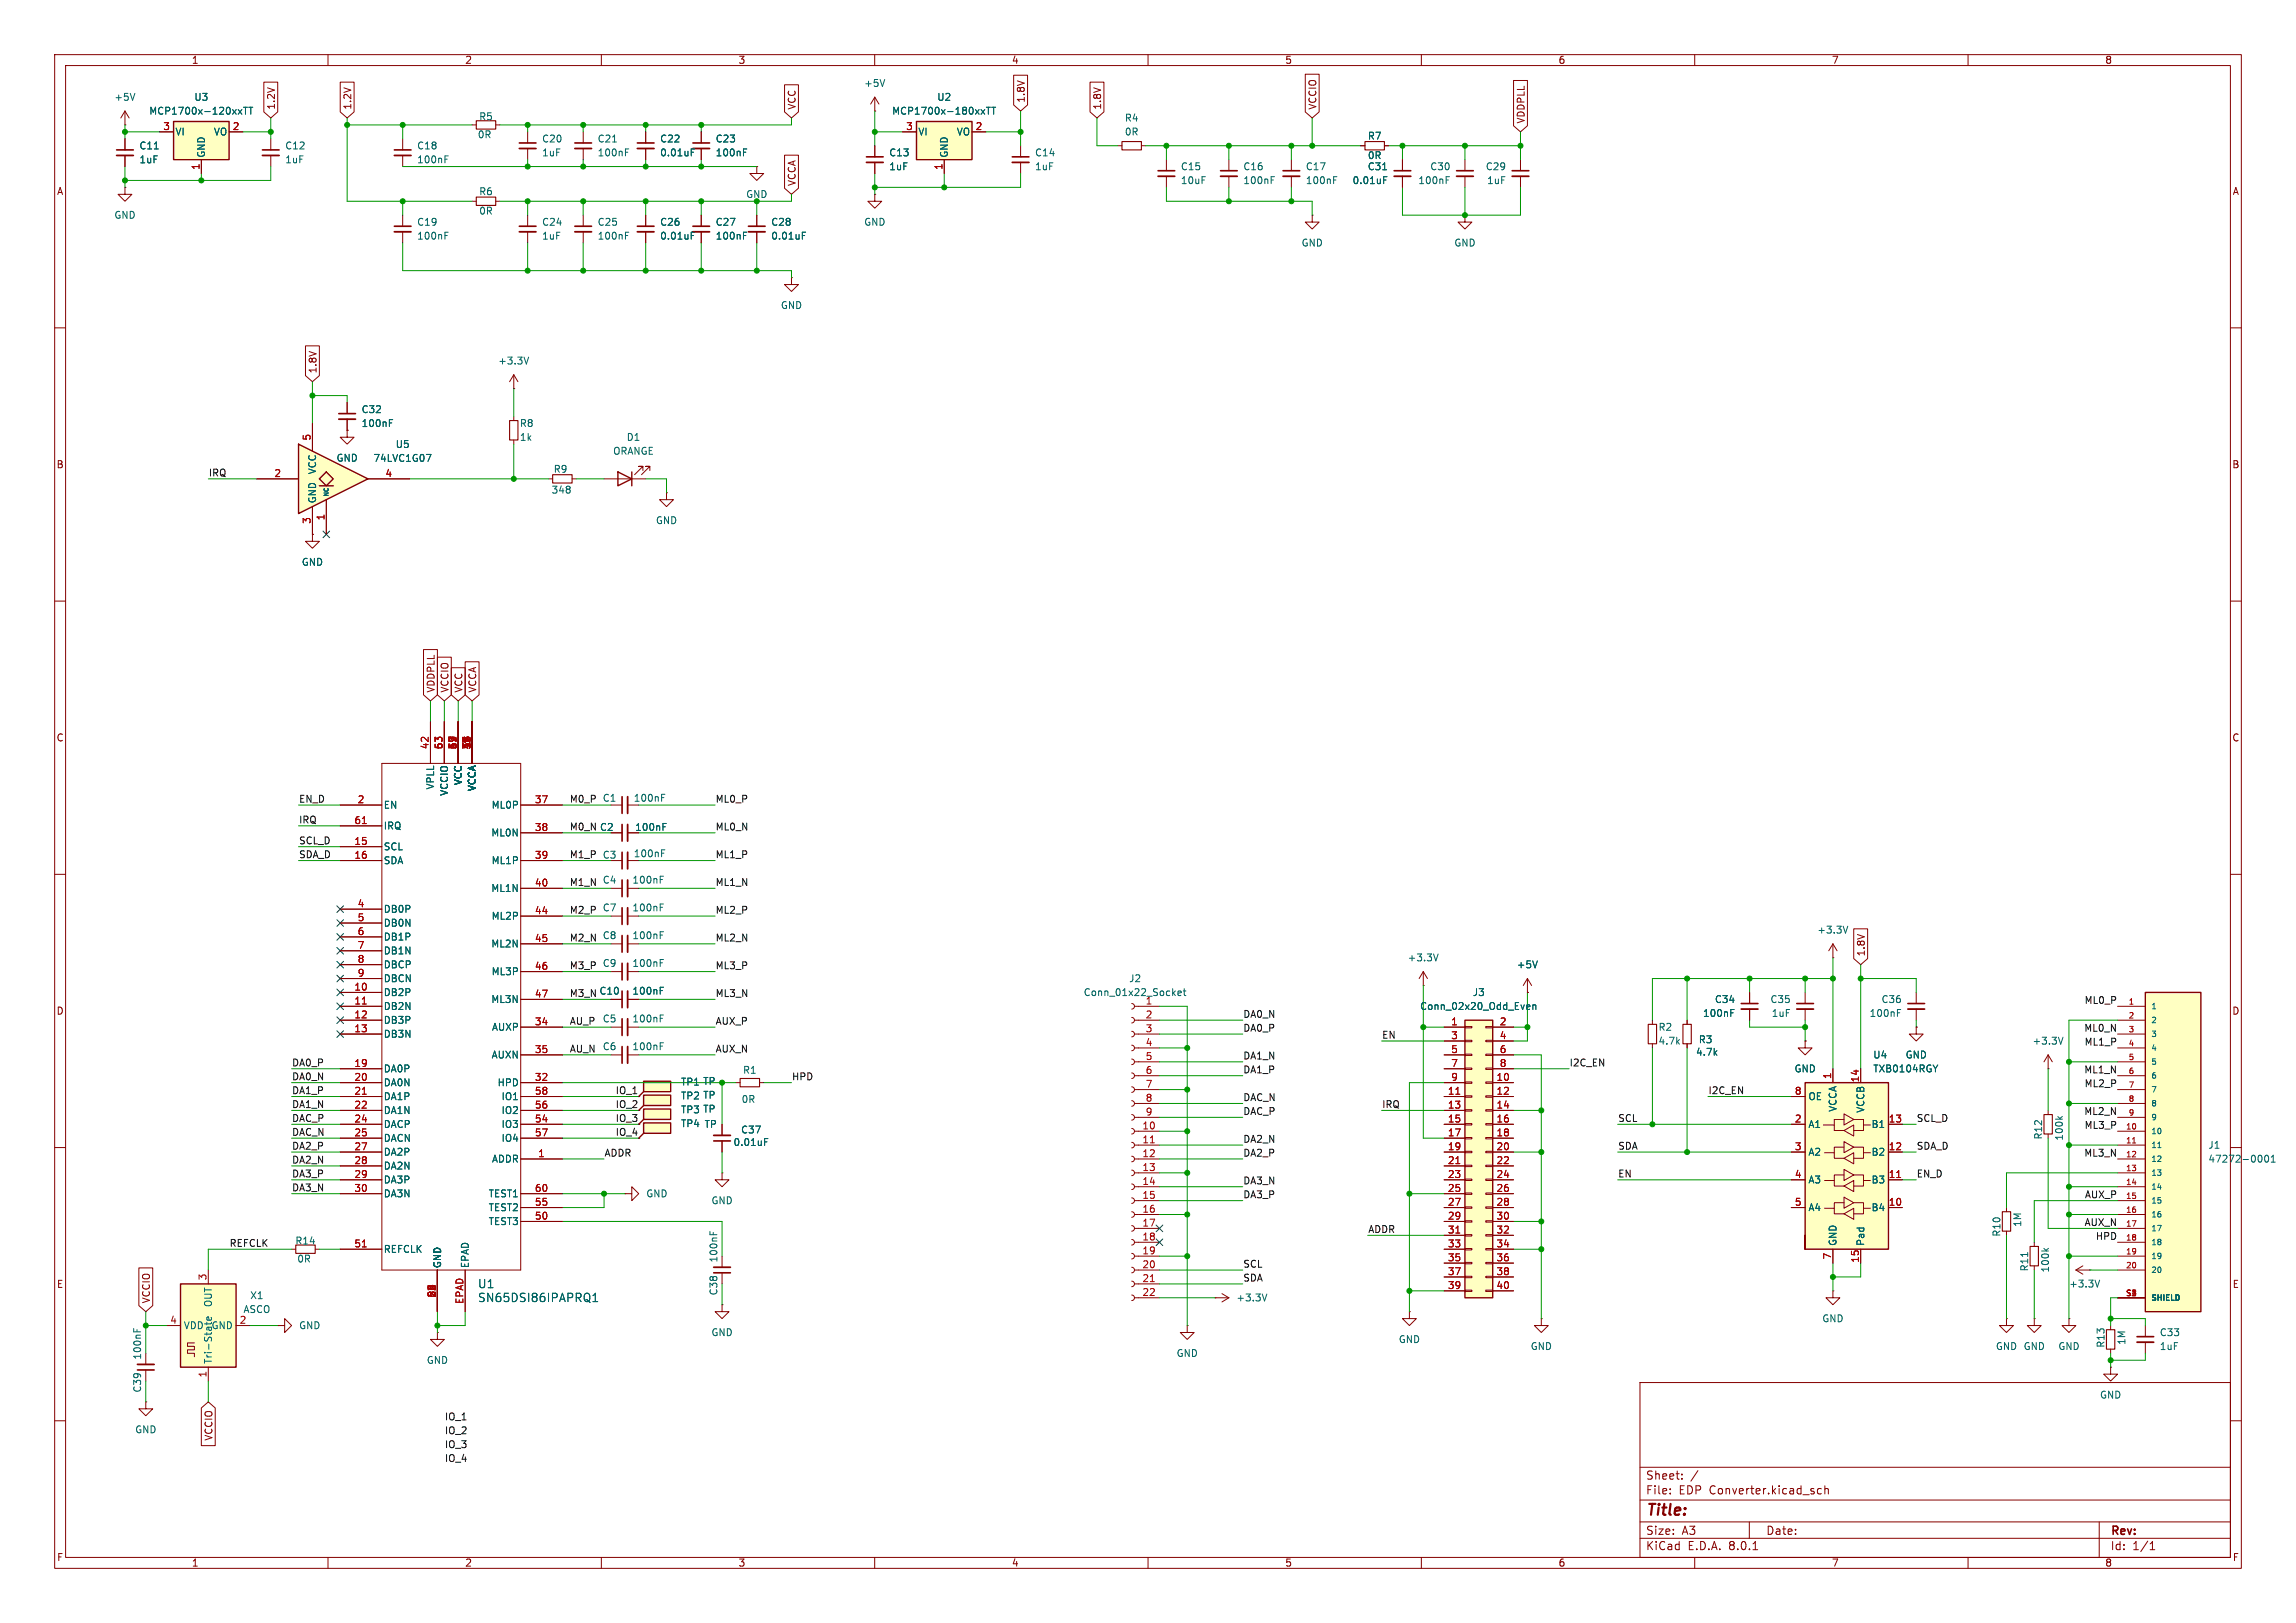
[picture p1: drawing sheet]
<svg xmlns="http://www.w3.org/2000/svg" width="420mm" height="297mm" viewBox="0 0 420 297" stroke-linecap="round" stroke-linejoin="round" font-family="sans-serif">
<defs><g id="words">
<text font-size="2.8" fill="#840000" x="301" y="277.9">Title:</text>
<g font-size="2.1" fill="#006464">
<text x="87.3" y="235.9">U1</text>
<text x="87.3" y="238.5">SN65DSI86IPAPRQ1</text>
</g>
<g font-size="2.1" fill="#840000">
<text x="301" y="273.7">File:</text>
<text x="301" y="271">Sheet:</text>
<text x="307.1" y="273.7">EDP Converter.kicad_sch</text>
<text x="301" y="281.1">Size:</text>
<text x="307.6" y="281.1">A3</text>
<text x="323" y="281.1">Date:</text>
<text x="386" y="281.3">Rev:</text>
<text x="301" y="283.9">KiCad</text>
<text x="308.7" y="283.9">E.D.A.</text>
<text x="316.3" y="283.9">8.0.1</text>
<text x="386" y="283.9">Id:</text>
<text x="390.1" y="283.9">1/1</text>
</g>
<g font-size="1.8" fill="#840000">
<text x="35" y="11.9">1</text>
<text x="85" y="11.9">2</text>
<text x="135" y="11.9">3</text>
<text x="185" y="11.9">4</text>
<text x="235" y="11.9">5</text>
<text x="285" y="11.9">6</text>
<text x="335" y="11.9">7</text>
<text x="385" y="11.9">8</text>
<text x="50.5" y="20.2" transform="rotate(-90 50.5 20.2)">1.2V</text>
<text x="64.5" y="20.2" transform="rotate(-90 64.5 20.2)">1.2V</text>
<text x="145.7" y="20.2" transform="rotate(-90 145.7 20.2)">VCC</text>
<text x="187.6" y="18.9" transform="rotate(-90 187.6 18.9)">1.8V</text>
<text x="201.6" y="20.2" transform="rotate(-90 201.6 20.2)">1.8V</text>
<text x="241" y="20.2" transform="rotate(-90 241 20.2)">VCCIO</text>
<text x="279.1" y="22.7" transform="rotate(-90 279.1 22.7)">VDDPLL</text>
<text x="10.3" y="35.9">A</text>
<text x="145.7" y="34.1" transform="rotate(-90 145.7 34.1)">VCCA</text>
<text x="408.3" y="35.9">A</text>
<text x="58.1" y="68.4" transform="rotate(-90 58.1 68.4)">1.8V</text>
<text x="10.3" y="85.9">B</text>
<text x="408.2" y="85.9">B</text>
<text x="79.7" y="126.8" transform="rotate(-90 79.7 126.8)">VDDPLL</text>
<text x="82.2" y="126.8" transform="rotate(-90 82.2 126.8)">VCCIO</text>
<text x="84.8" y="126.8" transform="rotate(-90 84.8 126.8)">VCC</text>
<text x="87.3" y="126.8" transform="rotate(-90 87.3 126.8)">VCCA</text>
<text x="10.3" y="135.9">C</text>
<text x="408.2" y="135.9">C</text>
<text x="341.3" y="175.1" transform="rotate(-90 341.3 175.1)">1.8V</text>
<text x="10.3" y="185.9">D</text>
<text x="408.2" y="185.9">D</text>
<text x="112.5" y="202.9">IO_2</text>
<text x="112.5" y="205.4">IO_3</text>
<text x="112.5" y="207.9">IO_4</text>
<text x="10.3" y="235.9">E</text>
<text x="27.6" y="238.6" transform="rotate(-90 27.6 238.6)">VCCIO</text>
<text x="408.3" y="235.9">E</text>
<text x="39.1" y="263.7" transform="rotate(-90 39.1 263.7)">VCCIO</text>
<text x="10.3" y="285.9">F</text>
<text x="35" y="286.9">1</text>
<text x="85" y="286.9">2</text>
<text x="135" y="286.9">3</text>
<text x="185" y="286.9">4</text>
<text x="235" y="286.9">5</text>
<text x="285" y="286.9">6</text>
<text x="335" y="286.9">7</text>
<text x="385" y="286.9">8</text>
<text x="408.3" y="285.9">F</text>
</g>
<g font-size="1.8" fill="#006464">
<text x="158" y="16.1">+5V</text>
<text x="20.8" y="18.6">+5V</text>
<text x="27.2" y="21.2">MCP1700x-120xxTT</text>
<text x="35.5" y="18.6">U3</text>
<text x="87.6" y="22.2">R5</text>
<text x="163.1" y="21.2">MCP1700x-180xxTT</text>
<text x="171.3" y="18.6">U2</text>
<text x="205.7" y="22.5">R4</text>
<text x="25.4" y="27.5">C11</text>
<text x="32" y="25">VI</text>
<text x="37.7" y="29" transform="rotate(-90 37.7 29)">GND</text>
<text x="39" y="25">VO</text>
<text x="52.1" y="27.5">C12</text>
<text x="76.2" y="27.5">C18</text>
<text x="87.3" y="25.5">0R</text>
<text x="99.1" y="28.8">1uF</text>
<text x="99.1" y="26.3">C20</text>
<text x="109.2" y="28.8">100nF</text>
<text x="109.2" y="26.3">C21</text>
<text x="120.7" y="28.8">0.01uF</text>
<text x="120.7" y="26.3">C22</text>
<text x="130.8" y="28.8">100nF</text>
<text x="130.8" y="26.3">C23</text>
<text x="162.6" y="28.8">C13</text>
<text x="167.9" y="25">VI</text>
<text x="173.6" y="29" transform="rotate(-90 173.6 29)">GND</text>
<text x="174.9" y="25">VO</text>
<text x="189.2" y="28.8">C14</text>
<text x="205.7" y="25">0R</text>
<text x="250.1" y="25.8">R7</text>
<text x="250.1" y="29.3">0R</text>
<text x="25.4" y="30.1">1uF</text>
<text x="52.1" y="30.1">1uF</text>
<text x="76.2" y="30.1">100nF</text>
<text x="87.6" y="35.9">R6</text>
<text x="162.6" y="31.3">1uF</text>
<text x="189.2" y="31.3">1uF</text>
<text x="215.9" y="31.3">C15</text>
<text x="215.9" y="33.9">10uF</text>
<text x="227.3" y="33.9">100nF</text>
<text x="227.3" y="31.3">C16</text>
<text x="238.8" y="33.9">100nF</text>
<text x="238.8" y="31.3">C17</text>
<text x="247.3" y="33.9">0.01uF</text>
<text x="250.1" y="31.3">C31</text>
<text x="259.4" y="33.9">100nF</text>
<text x="261.5" y="31.3">C30</text>
<text x="271.7" y="31.3">C29</text>
<text x="271.9" y="33.9">1uF</text>
<text x="20.8" y="40.2">GND</text>
<text x="76.2" y="41.5">C19</text>
<text x="87.6" y="39.5">0R</text>
<text x="99.1" y="41.5">C24</text>
<text x="109.2" y="41.5">C25</text>
<text x="120.7" y="41.5">C26</text>
<text x="130.8" y="41.5">C27</text>
<text x="136.4" y="36.4">GND</text>
<text x="141" y="41.5">C28</text>
<text x="158" y="41.5">GND</text>
<text x="76.2" y="44">100nF</text>
<text x="99.1" y="44">1uF</text>
<text x="109.2" y="44">100nF</text>
<text x="120.7" y="44">0.01uF</text>
<text x="130.8" y="44">100nF</text>
<text x="141" y="44">0.01uF</text>
<text x="238" y="45.3">GND</text>
<text x="265.9" y="45.3">GND</text>
<text x="142.7" y="56.7">GND</text>
<text x="91" y="66.9">+3.3V</text>
<text x="66" y="75.8">C32</text>
<text x="66" y="78.3">100nF</text>
<text x="72.3" y="82.2">U5</text>
<text x="95" y="78.3">R8</text>
<text x="95" y="80.9">1k</text>
<text x="112.1" y="83.4">ORANGE</text>
<text x="114.5" y="80.9">D1</text>
<text x="58" y="86.9" transform="rotate(-90 58 86.9)">VCC</text>
<text x="61.5" y="84.7">GND</text>
<text x="68.2" y="84.7">74LVC1G07</text>
<text x="101.2" y="86.7">R9</text>
<text x="58" y="92.2" transform="rotate(-90 58 92.2)">GND</text>
<text x="100.8" y="90.5">348</text>
<text x="119.9" y="96.1">GND</text>
<text x="55.1" y="103.7">GND</text>
<text x="84.7" y="143.8" transform="rotate(-90 84.7 143.8)">VCC</text>
<text x="70.1" y="148.2">EN</text>
<text x="79.6" y="144.6" transform="rotate(-90 79.6 144.6)">VPLL</text>
<text x="82.1" y="145.7" transform="rotate(-90 82.1 145.7)">VCCIO</text>
<text x="87.2" y="144.9" transform="rotate(-90 87.2 144.9)">VCCA</text>
<text x="89.8" y="148.2">ML0P</text>
<text x="110.2" y="146.9">C1</text>
<text x="115.8" y="146.9">100nF</text>
<text x="70.1" y="155.8">SCL</text>
<text x="70.1" y="152">IRQ</text>
<text x="89.8" y="153.3">ML0N</text>
<text x="109.7" y="152.2">C2</text>
<text x="116.1" y="152.2">100nF</text>
<text x="70.1" y="158.3">SDA</text>
<text x="89.8" y="158.3">ML1P</text>
<text x="110.2" y="157.3">C3</text>
<text x="110.2" y="161.9">C4</text>
<text x="115.6" y="161.9">100nF</text>
<text x="115.8" y="157.1">100nF</text>
<text x="70.1" y="167.2">DB0P</text>
<text x="89.8" y="163.4">ML1N</text>
<text x="110.2" y="167">C7</text>
<text x="115.6" y="167">100nF</text>
<text x="70.1" y="169.8">DB0N</text>
<text x="70.1" y="172.3">DB1P</text>
<text x="89.8" y="173.6">ML2N</text>
<text x="89.8" y="168.5">ML2P</text>
<text x="110.2" y="172.1">C8</text>
<text x="115.6" y="172.1">100nF</text>
<text x="332.3" y="171">+3.3V</text>
<text x="70.1" y="174.9">DB1N</text>
<text x="70.1" y="177.4">DBCP</text>
<text x="70.1" y="179.9">DBCN</text>
<text x="89.8" y="178.7">ML3P</text>
<text x="110.2" y="177.1">C9</text>
<text x="115.6" y="177.1">100nF</text>
<text x="206.5" y="179.9">J2</text>
<text x="257.4" y="176.1">+3.3V</text>
<text x="277.4" y="177.4">+5V</text>
<text x="70.1" y="182.5">DB2P</text>
<text x="70.1" y="185">DB2N</text>
<text x="89.8" y="183.7">ML3N</text>
<text x="109.6" y="182.2">C10</text>
<text x="115.6" y="182.2">100nF</text>
<text x="198.1" y="182.5">Conn_01x22_Socket</text>
<text x="259.7" y="185">Conn_02x20_Odd_Even</text>
<text x="269.3" y="182.5">J3</text>
<text x="313.6" y="183.7">C34</text>
<text x="323.8" y="183.7">C35</text>
<text x="344.1" y="183.7">C36</text>
<text x="70.1" y="187.6">DB3P</text>
<text x="70.1" y="190.1">DB3N</text>
<text x="89.9" y="188.8">AUXP</text>
<text x="110.2" y="187.3">C5</text>
<text x="115.6" y="187.3">100nF</text>
<text x="303.3" y="188.8">R2</text>
<text x="303.3" y="191.4">4.7k</text>
<text x="310.7" y="191.1">R3</text>
<text x="311.4" y="186.3">100nF</text>
<text x="324" y="186.3">1uF</text>
<text x="341.9" y="186.3">100nF</text>
<text x="371.7" y="191.4">+3.3V</text>
<text x="70.1" y="196.4">DA0P</text>
<text x="89.8" y="193.9">AUXN</text>
<text x="110.2" y="192.4">C6</text>
<text x="115.6" y="192.4">100nF</text>
<text x="135.8" y="196.7">R1</text>
<text x="310.1" y="193.4">4.7k</text>
<text x="328.2" y="196.4">GND</text>
<text x="342.6" y="193.9">U4</text>
<text x="342.6" y="196.4">TXB0104RGY</text>
<text x="348.5" y="193.9">GND</text>
<text x="70.1" y="199">DA0N</text>
<text x="70.1" y="201.5">DA1P</text>
<text x="90.9" y="199">HPD</text>
<text x="91.6" y="201.5">IO1</text>
<text x="124.5" y="203.9">TP3 TP</text>
<text x="124.5" y="198.9">TP1 TP</text>
<text x="124.5" y="201.4">TP2 TP</text>
<text x="135.6" y="202">0R</text>
<text x="330.7" y="201.5">OE</text>
<text x="336.1" y="203.5" transform="rotate(-90 336.1 203.5)">VCCA</text>
<text x="341.2" y="203.7" transform="rotate(-90 341.2 203.7)">VCCB</text>
<text x="70.1" y="204.1">DA1N</text>
<text x="70.1" y="206.6">DACP</text>
<text x="70.1" y="209.1">DACN</text>
<text x="91.6" y="206.6">IO3</text>
<text x="91.6" y="204.1">IO2</text>
<text x="91.6" y="209.1">IO4</text>
<text x="124.5" y="206.5">TP4 TP</text>
<text x="134.1" y="209.9">0.01uF</text>
<text x="135.5" y="207.6">C37</text>
<text x="330.7" y="206.6">A1</text>
<text x="342.2" y="206.6">B1</text>
<text x="373.7" y="208.6" transform="rotate(-90 373.7 208.6)">R12</text>
<text x="377.5" y="208.8" transform="rotate(-90 377.5 208.8)">100k</text>
<text x="70.1" y="211.7">DA2P</text>
<text x="70.1" y="214.2">DA2N</text>
<text x="89.9" y="213">ADDR</text>
<text x="330.7" y="211.7">A2</text>
<text x="342.2" y="211.7">B2</text>
<text x="403.9" y="210.4">J1</text>
<text x="403.9" y="213">47272-0001</text>
<text x="70.1" y="216.8">DA3P</text>
<text x="70.1" y="219.3">DA3N</text>
<text x="89.3" y="221.8">TEST2</text>
<text x="89.3" y="219.3">TEST1</text>
<text x="118.1" y="219.3">GND</text>
<text x="130" y="220.6">GND</text>
<text x="330.7" y="216.8">A3</text>
<text x="330.7" y="221.8">A4</text>
<text x="342.2" y="221.8">B4</text>
<text x="342.2" y="216.8">B3</text>
<text x="53.9" y="227.9">R14</text>
<text x="89.3" y="224.4">TEST3</text>
<text x="366.1" y="226.4" transform="rotate(-90 366.1 226.4)">R10</text>
<text x="369.9" y="224.6" transform="rotate(-90 369.9 224.6)">1M</text>
<text x="54.3" y="231.2">0R</text>
<text x="70.1" y="229.5">REFCLK</text>
<text x="80.9" y="232.2" transform="rotate(-90 80.9 232.2)">GND</text>
<text x="86" y="232.2" transform="rotate(-90 86 232.2)">EPAD</text>
<text x="131.4" y="231.1" transform="rotate(-90 131.4 231.1)">100nF</text>
<text x="336.1" y="228.1" transform="rotate(-90 336.1 228.1)">GND</text>
<text x="341.2" y="228.1" transform="rotate(-90 341.2 228.1)">Pad</text>
<text x="371.2" y="232.8" transform="rotate(-90 371.2 232.8)">R11</text>
<text x="375" y="233" transform="rotate(-90 375 233)">100k</text>
<text x="39" y="239.3" transform="rotate(-90 39 239.3)">OUT</text>
<text x="45.7" y="237.9">X1</text>
<text x="131.4" y="237.2" transform="rotate(-90 131.4 237.2)">C38</text>
<text x="226.1" y="238.4">+3.3V</text>
<text x="378.4" y="235.8">+3.3V</text>
<text x="33.5" y="243.4">VDD</text>
<text x="38.6" y="243.4">GND</text>
<text x="44.4" y="240.5">ASCO</text>
<text x="54.6" y="243.4">GND</text>
<text x="130" y="244.7">GND</text>
<text x="255.8" y="246">GND</text>
<text x="333.2" y="242.2">GND</text>
<text x="395" y="244.7">C33</text>
<text x="26" y="248.9" transform="rotate(-90 26 248.9)">100nF</text>
<text x="39" y="249.7" transform="rotate(-90 39 249.7)">Tri-State</text>
<text x="78" y="249.8">GND</text>
<text x="215.1" y="248.5">GND</text>
<text x="279.9" y="247.2">GND</text>
<text x="365" y="247.2">GND GND</text>
<text x="376.4" y="247.2">GND</text>
<text x="385.2" y="246.7" transform="rotate(-90 385.2 246.7)">R13</text>
<text x="389" y="246.2" transform="rotate(-90 389 246.2)">1M</text>
<text x="395" y="247.2">1uF</text>
<text x="26" y="254.9" transform="rotate(-90 26 254.9)">C39</text>
<text x="384" y="256.1">GND</text>
<text x="24.6" y="262.5">GND</text>
</g>
<g font-size="1.8" fill="#a90000">
<text x="29.8" y="23.9">3</text>
<text x="42.5" y="23.9">2</text>
<text x="165.7" y="23.9">3</text>
<text x="178.4" y="23.9">2</text>
<text x="36.6" y="31.2" transform="rotate(-90 36.6 31.2)">1</text>
<text x="172.5" y="31.2" transform="rotate(-90 172.5 31.2)">1</text>
<text x="56.9" y="80.7" transform="rotate(-90 56.9 80.7)">5</text>
<text x="50.1" y="87.4">2</text>
<text x="70.4" y="87.4">4</text>
<text x="56.9" y="96" transform="rotate(-90 56.9 96)">3</text>
<text x="59.4" y="95.3" transform="rotate(-90 59.4 95.3)">1</text>
<text x="78.5" y="137.2" transform="rotate(-90 78.5 137.2)">42</text>
<text x="81" y="137.2" transform="rotate(-90 81 137.2)">63</text>
<text x="83.6" y="137.2" transform="rotate(-90 83.6 137.2)">17</text>
<text x="86.1" y="137.2" transform="rotate(-90 86.1 137.2)">14</text>
<text x="86.1" y="137.2" transform="rotate(-90 86.1 137.2)">41</text>
<text x="86.1" y="136.6" transform="rotate(-90 86.1 136.6)">3</text>
<text x="65.3" y="147.1">2</text>
<text x="97.7" y="147.1">37</text>
<text x="64.7" y="154.7">15</text>
<text x="64.7" y="150.9">61</text>
<text x="97.7" y="152.1">38</text>
<text x="64.7" y="157.2">16</text>
<text x="97.7" y="157.2">39</text>
<text x="65.3" y="166.1">4</text>
<text x="97.7" y="162.3">40</text>
<text x="97.7" y="167.4">44</text>
<text x="65.3" y="168.7">5</text>
<text x="65.3" y="171.2">6</text>
<text x="65.3" y="173.7">7</text>
<text x="97.7" y="172.5">45</text>
<text x="65.3" y="176.3">8</text>
<text x="65.3" y="178.8">9</text>
<text x="97.7" y="177.5">46</text>
<text x="64.7" y="181.4">10</text>
<text x="64.7" y="183.9">11</text>
<text x="97.7" y="182.6">47</text>
<text x="209.5" y="183.9">1</text>
<text x="64.7" y="186.4">12</text>
<text x="64.7" y="189">13</text>
<text x="97.7" y="187.7">34</text>
<text x="209.5" y="186.4">2</text>
<text x="209.5" y="189">3</text>
<text x="209.5" y="191.5">4</text>
<text x="265.4" y="187.7">1</text>
<text x="265.4" y="190.2">3</text>
<text x="274.2" y="187.7">2</text>
<text x="274.2" y="190.2">4</text>
<text x="64.7" y="195.3">19</text>
<text x="64.7" y="197.9">20</text>
<text x="97.7" y="197.9">32</text>
<text x="97.7" y="192.8">35</text>
<text x="209.5" y="194.1">5</text>
<text x="209.5" y="196.6">6</text>
<text x="265.4" y="192.8">5</text>
<text x="265.4" y="195.3">7</text>
<text x="265.4" y="197.9">9</text>
<text x="273.6" y="197.9">10</text>
<text x="274.2" y="192.8">6</text>
<text x="274.2" y="195.3">8</text>
<text x="335" y="197.6" transform="rotate(-90 335 197.6)">1</text>
<text x="64.7" y="200.4">21</text>
<text x="64.7" y="202.9">22</text>
<text x="97.7" y="202.9">56</text>
<text x="97.7" y="200.4">58</text>
<text x="209.5" y="199.1">7</text>
<text x="209.5" y="201.7">8</text>
<text x="264.8" y="200.4">11</text>
<text x="264.8" y="202.9">13</text>
<text x="273.6" y="200.4">12</text>
<text x="273.6" y="202.9">14</text>
<text x="328.2" y="200.4">8</text>
<text x="340.1" y="198.2" transform="rotate(-90 340.1 198.2)">14</text>
<text x="64.7" y="205.5">24</text>
<text x="64.7" y="208">25</text>
<text x="97.7" y="205.5">54</text>
<text x="97.7" y="208">57</text>
<text x="208.9" y="206.8">10</text>
<text x="208.9" y="209.3">11</text>
<text x="209.5" y="204.2">9</text>
<text x="264.8" y="205.5">15</text>
<text x="264.8" y="208">17</text>
<text x="273.6" y="205.5">16</text>
<text x="273.6" y="208">18</text>
<text x="328.2" y="205.5">2</text>
<text x="345.4" y="205.5">13</text>
<text x="64.7" y="210.6">27</text>
<text x="64.7" y="213.1">28</text>
<text x="64.7" y="215.6">29</text>
<text x="98.4" y="211.8">1</text>
<text x="208.9" y="211.8">12</text>
<text x="208.9" y="214.4">13</text>
<text x="264.8" y="210.6">19</text>
<text x="264.8" y="213.1">21</text>
<text x="264.8" y="215.6">23</text>
<text x="273.6" y="210.6">20</text>
<text x="273.6" y="213.1">22</text>
<text x="273.6" y="215.6">24</text>
<text x="328.2" y="210.6">3</text>
<text x="328.2" y="215.6">4</text>
<text x="345.4" y="215.6">11</text>
<text x="345.4" y="210.6">12</text>
<text x="64.7" y="218.2">30</text>
<text x="97.7" y="220.7">55</text>
<text x="97.7" y="218.2">60</text>
<text x="208.9" y="216.9">14</text>
<text x="208.9" y="219.5">15</text>
<text x="208.9" y="222">16</text>
<text x="264.8" y="218.2">25</text>
<text x="264.8" y="220.7">27</text>
<text x="273.6" y="218.2">26</text>
<text x="273.6" y="220.7">28</text>
<text x="328.2" y="220.7">5</text>
<text x="345.4" y="220.7">10</text>
<text x="97.7" y="223.3">50</text>
<text x="208.9" y="224.5">17</text>
<text x="208.9" y="227.1">18</text>
<text x="264.8" y="223.3">29</text>
<text x="264.8" y="225.8">31</text>
<text x="273.6" y="223.3">30</text>
<text x="273.6" y="225.8">32</text>
<text x="64.7" y="228.3">51</text>
<text x="208.9" y="229.6">19</text>
<text x="208.9" y="232.2">20</text>
<text x="264.8" y="228.3">33</text>
<text x="264.8" y="230.9">35</text>
<text x="264.8" y="233.4">37</text>
<text x="273.6" y="228.3">34</text>
<text x="273.6" y="230.9">36</text>
<text x="273.6" y="233.4">38</text>
<text x="335" y="230.6" transform="rotate(-90 335 230.6)">7</text>
<text x="340.1" y="231.2" transform="rotate(-90 340.1 231.2)">15</text>
<text x="37.8" y="234.4" transform="rotate(-90 37.8 234.4)">3</text>
<text x="79.8" y="237.5" transform="rotate(-90 79.8 237.5)">52</text>
<text x="84.8" y="238.7" transform="rotate(-90 84.8 238.7)">EPAD</text>
<text x="208.9" y="234.7">21</text>
<text x="208.9" y="237.2">22</text>
<text x="264.8" y="236">39</text>
<text x="273.6" y="236">40</text>
<text x="31" y="242.3">4</text>
<text x="43.7" y="242.3">2</text>
<text x="37.8" y="252.2" transform="rotate(-90 37.8 252.2)">1</text>
</g>
<g font-size="1.8" fill="#0f0f0f">
<text x="38.1" y="87.3">IRQ</text>
<text x="54.6" y="147">EN_D</text>
<text x="104.1" y="147">M0_P</text>
<text x="130.8" y="147">ML0_P</text>
<text x="54.6" y="154.6">SCL_D</text>
<text x="54.6" y="150.8">IRQ</text>
<text x="104.1" y="152.1">M0_N C2</text>
<text x="130.8" y="152.1">ML0_N</text>
<text x="54.6" y="157.1">SDA_D</text>
<text x="104.1" y="157.1">M1_P</text>
<text x="130.8" y="157.1">ML1_P</text>
<text x="104.1" y="167.3">M2_P</text>
<text x="104.1" y="162.2">M1_N</text>
<text x="130.8" y="167.3">ML2_P</text>
<text x="130.8" y="162.2">ML1_N</text>
<text x="104.1" y="172.4">M2_N</text>
<text x="130.8" y="172.4">ML2_N</text>
<text x="104.1" y="177.5">M3_P</text>
<text x="130.8" y="177.5">ML3_P</text>
<text x="104.1" y="182.5">M3_N C10</text>
<text x="130.8" y="182.5">ML3_N</text>
<text x="381.2" y="183.8">ML0_P</text>
<text x="104.1" y="187.6">AU_P</text>
<text x="130.8" y="187.6">AUX_P</text>
<text x="227.3" y="186.3">DA0_N</text>
<text x="227.3" y="188.9">DA0_P</text>
<text x="252.7" y="190.2">EN</text>
<text x="381.2" y="188.9">ML0_N</text>
<text x="381.2" y="191.4">ML1_P</text>
<text x="53.3" y="195.2">DA0_P</text>
<text x="53.3" y="197.8">DA0_N</text>
<text x="104.1" y="192.7">AU_N</text>
<text x="130.8" y="192.7">AUX_N</text>
<text x="144.8" y="197.8">HPD</text>
<text x="227.3" y="194">DA1_N</text>
<text x="227.3" y="196.5">DA1_P</text>
<text x="287" y="195.2">I2C_EN</text>
<text x="381.2" y="196.5">ML1_N</text>
<text x="53.3" y="200.3">DA1_P</text>
<text x="53.3" y="202.9">DA1_N</text>
<text x="112.5" y="200.3">IO_1</text>
<text x="227.3" y="201.6">DAC_N</text>
<text x="252.7" y="202.9">IRQ</text>
<text x="312.4" y="200.3">I2C_EN</text>
<text x="381.2" y="199">ML2_P</text>
<text x="53.3" y="205.4">DAC_P</text>
<text x="53.3" y="207.9">DAC_N</text>
<text x="227.3" y="209.2">DA2_N</text>
<text x="227.3" y="204.1">DAC_P</text>
<text x="295.9" y="205.4">SCL</text>
<text x="350.5" y="205.4">SCL_D</text>
<text x="381.2" y="204.1">ML2_N</text>
<text x="381.2" y="206.7">ML3_P</text>
<text x="53.3" y="215.6">DA3_P</text>
<text x="53.3" y="210.5">DA2_P</text>
<text x="53.3" y="213">DA2_N</text>
<text x="110.5" y="211.7">ADDR</text>
<text x="227.3" y="211.7">DA2_P</text>
<text x="295.9" y="210.5">SDA</text>
<text x="295.9" y="215.6">EN</text>
<text x="350.5" y="210.5">SDA_D</text>
<text x="350.5" y="215.6">EN_D</text>
<text x="381.2" y="211.7">ML3_N</text>
<text x="53.3" y="218.1">DA3_N</text>
<text x="227.3" y="219.4">DA3_P</text>
<text x="227.3" y="216.8">DA3_N</text>
<text x="381.3" y="219.4">AUX_P</text>
<text x="250.2" y="225.7">ADDR</text>
<text x="381.2" y="224.4">AUX_N</text>
<text x="383.3" y="227">HPD</text>
<text x="41.9" y="228.3">REFCLK</text>
<text x="227.3" y="232.1">SCL</text>
<text x="227.3" y="234.6">SDA</text>
<text x="81.3" y="262.5">IO_2</text>
<text x="81.3" y="260">IO_1</text>
<text x="81.3" y="265.1">IO_3</text>
<text x="81.3" y="267.6">IO_4</text>
</g>
<g font-size="1.4" fill="#a90000">
<text x="389.3" y="183.9">1</text>
<text x="389.3" y="186.4">2</text>
<text x="389.3" y="189">3</text>
<text x="389.3" y="191.5">4</text>
<text x="389.3" y="194.1">5</text>
<text x="389.3" y="196.6">6</text>
<text x="389.3" y="199.1">7</text>
<text x="389.3" y="201.7">8</text>
<text x="388.8" y="206.8">10</text>
<text x="388.8" y="209.3">11</text>
<text x="389.3" y="204.2">9</text>
<text x="388.8" y="211.8">12</text>
<text x="388.8" y="214.4">13</text>
<text x="388.8" y="216.9">14</text>
<text x="388.8" y="219.5">15</text>
<text x="388.8" y="222">16</text>
<text x="388.8" y="224.5">17</text>
<text x="388.8" y="227.1">18</text>
<text x="388.8" y="229.6">19</text>
<text x="388.8" y="232.2">20</text>
<text x="388.8" y="237.2">S1</text>
<text x="389.7" y="237.2">2</text>
</g>
<g font-size="1.4" fill="#006464">
<text x="393.4" y="184.9">1</text>
<text x="393.4" y="187.4">2</text>
<text x="393.4" y="190">3</text>
<text x="393.4" y="192.5">4</text>
<text x="393.4" y="195">5</text>
<text x="393.4" y="197.6">6</text>
<text x="393.4" y="200.1">7</text>
<text x="393.4" y="202.7">8</text>
<text x="393.4" y="207.7">10</text>
<text x="393.4" y="205.2">9</text>
<text x="393.4" y="210.3">11</text>
<text x="393.4" y="212.8">12</text>
<text x="393.4" y="215.4">13</text>
<text x="393.4" y="217.9">14</text>
<text x="393.4" y="220.4">15</text>
<text x="393.4" y="223">16</text>
<text x="393.4" y="225.5">17</text>
<text x="393.4" y="228.1">18</text>
<text x="393.4" y="230.6">19</text>
<text x="393.4" y="233.1">20</text>
<text x="393.4" y="238.2">SHIELD</text>
</g>
<text font-size="1.1" fill="#006464" x="60.3" y="90.9" transform="rotate(-90 60.3 90.9)">NC</text>
</g></defs>
<g fill="none" stroke="#840000" stroke-width=".18">
<path d="M10 10h400v277h-400zM12 12h396v273h-396zM60 10v2M110 10v2M160 10v2M210 10v2M260 10v2M310 10v2M360 10v2M118.1 39.4v2M268 39.4v1.2h-1.3l1.3 1.3 1.2-1.3h-1.2M268 39.4h.1"/>
<path d="M278.1 29.2v2M278.1 32.3v2M10 60h2M118.1 42.4v2.1M408 60h2M10 110h2M408 110h2M10 160h2M408 160h2M111.8 188h2M114.8 188h2M134.6 198.1h.8"/>
<path d="M138.9 198.1h.8M207 198.9l.4 .1 .1 .4-.1 .3-.4 .2M207 196.3l.4 .2 .1 .4-.1 .3-.4 .2M207 193.8l.4 .2 .1 .3-.1 .4-.4 .1M207 191.3l.4 .1 .1 .4-.1 .3-.4 .2M207 188.7l.4 .2 .1 .3-.1 .4-.4 .1M207 186.2l.4 .1 .1 .4-.1 .3-.4 .2M207 183.6l.4 .2 .1 .4-.1 .3-.4 .2M207.5 199.4h4.6M207.5 196.9h4.6M207.5 194.3h4.6M207.5 191.8h4.6"/>
<path d="M207.5 189.2h4.6M207.5 186.7h4.6M207.5 184.2h4.6M10 210h2M132.1 205.7v2.1M132.1 208.8v2M207 219.2l.4 .2 .1 .3-.1 .4-.4 .1M207 216.7l.4 .1 .1 .4-.1 .3-.4 .2M207 214.1l.4 .2 .1 .3-.1 .4-.4 .1M207 211.6l.4 .1 .1 .4-.1 .3-.4 .2M207 209l.4 .2 .1 .4-.1 .3-.4 .2M207 206.5l.4 .2 .1 .3-.1 .4-.4 .1"/>
<path d="M207 204l.4 .1 .1 .4-.1 .3-.4 .2M207 201.4l.4 .2 .1 .3-.1 .4-.4 .1M207.5 219.7h4.6M207.5 217.2h4.6M207.5 214.6h4.6M207.5 212.1h4.6M207.5 209.6h4.6M207.5 207h4.6M207.5 204.5h4.6M207.5 201.9h4.6M408 210h2M207 237l.4 .1 .1 .4-.1 .3-.4 .2"/>
<path d="M207 234.4l.4 .2 .1 .3-.1 .4-.4 .2M207 231.9l.4 .2 .1 .3-.1 .4-.4 .1M207 229.4l.4 .1 .1 .4-.1 .3-.4 .2M207 226.8l.4 .2 .1 .3-.1 .4-.4 .1M207 224.3l.4 .1 .1 .4-.1 .3-.4 .2M207 221.7l.4 .2 .1 .3-.1 .4-.4 .2M207.5 237.5h4.6M207.5 234.9h4.6M207.5 232.4h4.6M207.5 229.9h4.6M207.5 227.3h4.6M207.5 224.8h4.6"/>
<path d="M207.5 222.2h4.6M222.2 237.5h.1M222.2 237.5h2.6M223.5 236.7l1.3 .8M224.8 237.5l-1.3 .8M10 260h2M26.7 256.5v1.3h1.2l-1.2 1.3-1.3-1.3h1.3M26.7 256.5h.1M26.7 247.6v2.1M26.7 250.7v2M217.2 242.6v1.2h1.2l-1.2 1.3-1.3-1.3h1.3M217.2 242.6h.1"/>
<path d="M300 253h108v32h-108zM367 241.3v1.3h1.3l-1.3 1.2-1.2-1.2h1.2M367 241.3h.1M372.1 241.3v1.3h1.3l-1.3 1.2-1.3-1.2h1.3M372.1 241.3h.1M408 260h2M300 278.5h108M300 274.5h108M300 268.5h108M305.5 273.2v.2M305.5 272.5v.1M307.7 270.5v.2"/>
<path d="M307.7 269.8v.1M310.6 269.1l-1.3 1.9M320 278.5v3M333.2 272.5l-.5-.1-.3 .3v.4l.2 .2h.6M333.8 272.5l.2-.1 .4 .1v.9M333.8 271.9v1.5M384 278.5v6.5M60 285v2M110 285v2M160 285v2M210 285v2M260 285v2"/>
<path d="M300 281.5h108M310 285v2M320.7 283.6h.8M360 285v2M393.3 283.6h.9M393.3 282.5l.4-.4v1.5"/>
</g>
<path d="M276.6 32.3h3.1M116.6 42.4h3M114.8 186.4v3.1M130.6 207.8h3M25.1 249.7h3.1" fill="none" stroke="#840000" stroke-width=".33"/>
<path d="M276.6 31.2h3.1M116.6 41.4h3M113.8 186.4v3.1M130.6 208.8h3M25.1 250.7h3.1" fill="none" stroke="#840000" stroke-width=".3"/>
<path d="M126.4 43.1h.5M126.4 42.5h.7M120.8 186.4h.4M120.8 185.7h.6M215.5 181.8l.6-.2-.1-.2-.3-.1-.2 .2v.6h.5M216.4 181.3h.5M216.6 180.9v1.1l.3 .2M139.9 209h.4M139.9 208.4h.6M231.7 236.8l-.4 1.3M24.5 243.1v.6M25.1 243.3v.4" fill="none" stroke="#006464" stroke-width=".18"/>
<path d="M135.4 197.4h3.5v1.5h-3.5z" fill="none" stroke="#840000" stroke-width=".2"/>
<path d="M210.4 209.1h.8M210.4 234.5h.8" fill="none" stroke="#a90000" stroke-width=".18"/>
<path d="M33 234.9h10.2v15.3h-10.2z" fill="#ffffc2"/>
<path d="M33 234.9h10.2v15.3h-10.2z" fill="none" stroke="#840000" stroke-width=".25"/>
<g fill="none" stroke="#840000" stroke-width=".18">
<path d="M22.9 22.9h.1M22.9 20.3v2.6M22.9 25.4v2M22.9 28.4v2.1M22.9 20.3l-.8 1.3M22.9 20.3l.7 1.3M49.5 25.4v2M49.5 28.4v2.1M160 26.7v2M160 29.7v2.1M236.2 29.2v2M236.2 32.3v2"/>
<path d="M240 39.4v1.2h1.3l-1.3 1.3-1.2-1.3h1.2M240 39.4h.1M256.5 29.2v2M256.5 32.3v2M268 29.2v2M268 32.3v2M69.8 139.7h25.4v92.7h-25.4zM78.7 132.1v7.6M81.3 132.1v7.6M83.8 132.1v7.6M86.4 132.1v7.6M62.2 154.9h7.6"/>
<path d="M62.2 157.5h7.6M62.2 147.3h7.6M62.2 151.1h7.6M95.2 157.5h7.7M95.2 147.3h7.7M95.2 152.4h7.7M62.2 166.4h7.6M62.2 168.9h7.6M62.2 171.5h7.6M62.2 174h7.6M62.2 176.5h7.6M62.2 179.1h7.6"/>
<path d="M95.2 162.6h7.7M95.2 167.6h7.7M95.2 172.7h7.7M95.2 177.8h7.7M62.2 181.6h7.6M62.2 184.2h7.6M62.2 186.7h7.6M62.2 189.2h7.6M62.2 195.6h7.6M62.2 198.1h7.6M95.2 182.9h7.7M95.2 193h7.7"/>
<path d="M95.2 198.1h7.7M95.2 188h7.7M111.8 182.9h2M111.8 193h2M114.8 182.9h2M114.8 193h2M350.5 188v1.2h1.3l-1.3 1.3-1.3-1.3h1.3M350.5 188h.1M374.6 195.6h.1M374.6 193l-.7 1.3M374.6 193v2.6M374.6 193l.8 1.3"/>
<path d="M62.2 200.7h7.6M62.2 203.2h7.6M62.2 205.7h7.6M62.2 208.3h7.6M62.2 210.8h7.6M62.2 213.4h7.6M62.2 215.9h7.6M62.2 218.4h7.6M95.2 212.1h7.7M95.2 200.7h7.7M95.2 203.2h7.7M95.2 205.7h7.7"/>
<path d="M95.2 208.3h7.7M95.2 218.4h7.7M38.1 232.4v2.5M62.2 228.6h7.6M80 232.4v7.6M85.1 232.4v7.6M95.2 223.5h7.7M95.2 221h7.7M372.1 227.3v.8M372.1 231.6v.8M30.5 242.6h2.5M35.6 245.7h-1.3v.7h1.3v.6h-1.3v.6h1.3v.7"/>
<path d="M38.1 250.2v2.5M43.2 242.6h2.5M378.5 241.3v1.3h1.2l-1.2 1.2-1.3-1.2h1.3M378.5 241.3h.1M386.1 250.2v1.3h1.2l-1.2 1.2-1.3-1.2h1.3M386.1 250.2h.1"/>
</g>
<g fill="none" stroke="#006464" stroke-width=".18">
<path d="M24.7 17.1l-.4 1.3M28.2 27.3h.8M244 32.9h.4M244 32.3h.6M252.9 31.1h.7M253.1 32.9h.4M253.1 32.3h.6M264.5 32.9h.5M264.5 32.3h.6M120.8 181.3h.4M120.8 180.7h.6M120.8 191.4h.4"/>
<path d="M120.8 190.8h.6M377.4 189.8l-.5 1.3M108.5 238.2h.8M108.5 237.1l.4-.4v1.5M370.9 229.2v.7M373.9 228.4l.5 .5M374.7 228.4l-.5 .4M37.4 242.3h1.1M37.8 242v.4M38.3 241.6l-.2-.6-.2 .1v.4l.6 .1M38.6 241.1v.4"/>
</g>
<path d="M21.3 28.4h3.1M48 28.4h3.1M158.5 29.7h3M234.7 32.3h3M255 32.3h3.1M266.4 32.3h3.1M114.8 181.4v3M114.8 191.5v3.1" fill="none" stroke="#840000" stroke-width=".33"/>
<path d="M21.3 27.4h3.1M48 27.4h3.1M158.5 28.7h3M234.7 31.2h3M255 31.2h3.1M266.4 31.2h3.1M113.8 181.4v3M113.8 191.5v3.1" fill="none" stroke="#840000" stroke-width=".3"/>
<path d="M371.3 228.1h1.6v3.5h-1.6z" fill="none" stroke="#840000" stroke-width=".2"/>
<path d="M66.3 150.7h.7M66.3 183.7h.7M66.3 200.2h.7M66.3 228.2h.7" fill="none" stroke="#a90000" stroke-width=".18"/>
<path d="M31.7 22.2h10.2v7h-10.2z" fill="#ffffc2"/>
<path d="M31.7 22.2h10.2v7h-10.2z" fill="none" stroke="#840000" stroke-width=".25"/>
<g fill="none" stroke="#840000" stroke-width=".18">
<path d="M22.9 34.3v1.3h1.2l-1.2 1.2-1.3-1.2h1.3M22.9 34.3h.1M29.2 24.1h2.5M36.8 29.2v2.6M41.9 24.1h2.5M160 35.6v1.2h1.3l-1.3 1.3-1.3-1.3h1.3M160 35.6h.1M63.5 78.7v1.3h1.3l-1.3 1.3-1.3-1.3h1.3M63.5 78.7h.1M53.3 228.6h.8M57.7 228.6h.7M50.8 242.6h1.3v-1.3l1.2 1.3-1.2 1.2v-1.2"/>
<path d="M50.8 242.6h.1M80 243.8v1.3h1.3l-1.3 1.3-1.3-1.3h1.3M80 243.8h.1"/>
</g>
<path d="M44.5 19.6h.8M44.9 19.6v1.3M45.5 19.6h.7M45.9 19.6v1.3M43.6 20.1l.6 .8M44.2 20.1l-.6 .8" fill="none" stroke="#006464" stroke-width=".18"/>
<path d="M54.1 227.8h3.6v1.6h-3.6z" fill="none" stroke="#840000" stroke-width=".2"/>
<path d="M167.6 22.2h10.2v7h-10.2z" fill="#ffffc2"/>
<path d="M167.6 22.2h10.2v7h-10.2z" fill="none" stroke="#840000" stroke-width=".25"/>
<g fill="none" stroke="#840000" stroke-width=".18">
<path d="M160 17.8l-.7 1.3M160 17.8v2.5M160 17.8l.8 1.3M86.4 22.9h.7M90.7 22.9h.7M96.5 39.4v2M106.7 24.1v2.1M106.7 27.2v2M106.7 39.4v2M118.1 24.1v2.1M118.1 27.2v2M128.3 24.1v2.1"/>
<path d="M128.3 27.2v2M128.3 39.4v2M138.4 30.5v1.3h1.3l-1.3 1.2-1.2-1.2h1.2M138.4 30.5h.1M138.4 39.4v2M160 20.3h.1M165.1 24.1h2.5M172.7 29.2v2.6M177.8 24.1h2.5M186.7 26.7v2M186.7 29.7v2.1M96.5 42.4v2.1"/>
<path d="M106.7 42.4v2.1M128.3 42.4v2.1M138.4 42.4v2.1M144.8 50.8v1.3h1.2l-1.2 1.2-1.3-1.2h1.3M144.8 50.8h.1M63.5 73.7v2M63.5 76.7v2M320 181.6v2M320 184.7v2M330.2 181.6v2M330.2 184.7v2M350.5 181.6v2"/>
<path d="M350.5 184.7v2M257.8 240v1.3h1.3l-1.3 1.3-1.3-1.3h1.3M257.8 240h.1M392.4 242.6v2M392.4 245.6v2"/>
</g>
<g fill="none" stroke="#006464" stroke-width=".18">
<path d="M161.8 14.5l-.4 1.3M180.4 19.6h.8M180.8 19.6v1.3M181.4 19.6h.7M181.8 19.6v1.3M112.1 26h.7M114.4 27.9h.4M114.4 27.3h.6M126.4 27.9h.5M126.4 27.3h.7M136 27.9h.4M136 27.3h.6"/>
<path d="M179.5 20.1l.6 .8M180.1 20.1l-.6 .8M114.4 43.1h.4M114.4 42.5h.6M136 43.1h.4M136 42.5h.6M146.8 43.1h.4M146.8 42.5h.6M71.2 77.4h.5M71.2 76.8h.6M316.6 185.3h.4M316.6 184.7h.6"/>
<path d="M347.1 185.3h.4M347.1 184.7h.6"/>
</g>
<g fill="none" stroke="#840000" stroke-width=".33">
<path d="M105.2 27.2h3M116.6 27.2h3M126.7 27.2h3.1M185.2 29.7h3M95 42.4h3M105.2 42.4h3M126.7 42.4h3.1M136.9 42.4h3.1M62 76.7h3M318.5 184.7h3.1M328.7 184.7h3M349 184.7h3"/>
<path d="M390.9 245.6h3.1"/>
</g>
<g fill="none" stroke="#840000" stroke-width=".3">
<path d="M105.2 26.2h3M116.6 26.2h3M126.7 26.2h3.1M185.2 28.7h3M95 41.4h3M105.2 41.4h3M126.7 41.4h3.1M136.9 41.4h3.1M62 75.7h3M318.5 183.6h3.1M328.7 183.6h3M349 183.6h3"/>
<path d="M390.9 244.6h3.1"/>
</g>
<path d="M87.1 22.1h3.6v1.5h-3.6z" fill="none" stroke="#840000" stroke-width=".2"/>
<path d="M268 186.7h5v50.8h-5z" fill="#ffffc2"/>
<g fill="none" stroke="#840000" stroke-width=".18">
<path d="M335.3 175.3h.1M335.3 172.7l-.8 1.3M335.3 172.7v2.6M335.3 172.7l.7 1.3M264.2 188h3.8M264.2 198.1h3.8M264.2 190.5h3.8M264.2 193h3.8M264.2 195.6h3.8M268 198h1.2v.2h-1.2zM268 195.5h1.2v.2h-1.2zM268 192.9h1.2v.3h-1.2z"/>
<path d="M268 190.4h1.2v.2h-1.2zM268 187.8h1.2v.3h-1.2zM271.8 198h1.2v.2h-1.2zM271.8 195.5h1.2v.2h-1.2zM271.8 192.9h1.2v.3h-1.2zM271.8 190.4h1.2v.2h-1.2zM271.8 187.8h1.2v.3h-1.2zM273 188h3.9M273 198.1h3.9M273 190.5h3.9M273 193h3.9M273 195.6h3.9"/>
<path d="M302.3 186.7v.8M302.3 191v.8M308.6 186.7v.8M308.6 191v.8M330.2 190.5v1.3h1.3l-1.3 1.2-1.3-1.2h1.3M330.2 190.5h.1M264.2 200.7h3.8M264.2 203.2h3.8M264.2 205.7h3.8M264.2 208.3h3.8M264.2 210.8h3.8M264.2 213.4h3.8"/>
<path d="M264.2 215.9h3.8M264.2 218.4h3.8M268 218.3h1.2v.3h-1.2zM268 215.8h1.2v.2h-1.2zM268 213.2h1.2v.3h-1.2zM268 210.7h1.2v.2h-1.2zM268 208.2h1.2v.2h-1.2zM268 205.6h1.2v.3h-1.2zM268 203.1h1.2v.2h-1.2zM268 200.5h1.2v.3h-1.2zM271.8 218.3h1.2v.3h-1.2zM271.8 215.8h1.2v.2h-1.2z"/>
<path d="M271.8 213.2h1.2v.3h-1.2zM271.8 210.7h1.2v.2h-1.2zM271.8 208.2h1.2v.2h-1.2zM271.8 205.6h1.2v.3h-1.2zM271.8 203.1h1.2v.2h-1.2zM271.8 200.5h1.2v.3h-1.2zM273 200.7h3.9M273 203.2h3.9M273 205.7h3.9M273 208.3h3.9M273 210.8h3.9M273 213.4h3.9"/>
<path d="M273 215.9h3.9M273 218.4h3.9M264.2 221h3.8M264.2 223.5h3.8M264.2 226.1h3.8M264.2 228.6h3.8M264.2 231.1h3.8M264.2 233.7h3.8M264.2 236.2h3.8M268 236.1h1.2v.2h-1.2zM268 233.6h1.2v.2h-1.2zM268 231h1.2v.3h-1.2z"/>
<path d="M268 228.5h1.2v.2h-1.2zM268 225.9h1.2v.3h-1.2zM268 223.4h1.2v.2h-1.2zM268 220.9h1.2v.2h-1.2zM271.8 236.1h1.2v.2h-1.2zM271.8 233.6h1.2v.2h-1.2zM271.8 231h1.2v.3h-1.2zM271.8 228.5h1.2v.2h-1.2zM271.8 225.9h1.2v.3h-1.2zM271.8 223.4h1.2v.2h-1.2zM271.8 220.9h1.2v.2h-1.2zM273 221h3.9"/>
<path d="M273 223.5h3.9M273 226.1h3.9M273 228.6h3.9M273 231.1h3.9M273 233.7h3.9M273 236.2h3.9"/>
</g>
<path d="M268 186.7h5v50.8h-5z" fill="none" stroke="#840000" stroke-width=".25"/>
<path d="M266.3 200.2h.7M266.3 212.9h.7M266.3 225.6h.7" fill="none" stroke="#a90000" stroke-width=".18"/>
<path d="M338 169.5l-.4 1.3M279.4 183.9h.4l.1 .3-.7 .1M279.8 184.7h-.4M280.4 184l.2-.1h.3v.8M280.4 183.9v.8" fill="none" stroke="#006464" stroke-width=".18"/>
<path d="M301.5 187.5h1.5v3.5h-1.5zM307.8 187.5h1.6v3.5h-1.6z" fill="none" stroke="#840000" stroke-width=".2"/>
<path d="M117.7 205.5h5v1.9h-5z" fill="#ffffc2"/>
<path d="M117.7 205.5h5v1.9h-5zM117.7 207.4l-.9 .9" fill="none" stroke="#840000" stroke-width=".25"/>
<path d="M223.3 32.3h3" fill="none" stroke="#840000" stroke-width=".33"/>
<path d="M223.3 31.2h3" fill="none" stroke="#840000" stroke-width=".3"/>
<path d="M224.8 29.2v2M224.8 32.3v2" fill="none" stroke="#840000" stroke-width=".18"/>
<path d="M232.5 32.9h.4M232.5 32.3h.6" fill="none" stroke="#006464" stroke-width=".18"/>
<path d="M117.7 202.9h5v2h-5z" fill="#ffffc2"/>
<path d="M117.7 202.9h5v2h-5zM117.7 204.9l-.9 .8" fill="none" stroke="#840000" stroke-width=".25"/>
<path d="M205.2 25.9h3.6v1.5h-3.6zM373.9 204h1.5v3.5h-1.5z" fill="none" stroke="#840000" stroke-width=".2"/>
<path d="M204.5 26.7h.7M208.8 26.7h.7M111.8 167.6h2M114.8 167.6h2M374.6 203.2v.8M374.6 207.5v.8M335.3 236.2v1.3h1.2l-1.2 1.3-1.3-1.3h1.3M335.3 236.2h.1M281.9 241.3v1.3h1.3l-1.3 1.2-1.2-1.2h1.2M281.9 241.3h.1" fill="none" stroke="#840000" stroke-width=".18"/>
<path d="M120.8 166h.4M120.8 165.4h.6M376.4 204.3l.5 .5M377.3 204.3l-.5 .4" fill="none" stroke="#006464" stroke-width=".18"/>
<path d="M114.8 166.1v3.1" fill="none" stroke="#840000" stroke-width=".33"/>
<path d="M113.8 166.1v3.1" fill="none" stroke="#840000" stroke-width=".3"/>
<path d="M330.2 198.1h15.2v30.5h-15.2z" fill="#ffffc2"/>
<path d="M113 86.4l2.6 1.2-2.6 1.3zM115.6 86.4v2.5M330.2 198.1h15.2v30.5h-15.2zM330.2 226.1v2.5z" fill="none" stroke="#840000" stroke-width=".25"/>
<g fill="none" stroke="#840000" stroke-width=".18">
<path d="M213.4 29.2v2M213.4 32.3v2M248.9 26.7h.8M253.2 26.7h.8M94 71.1h.1M94 68.6v2.5M94 76.2v.8M94 68.6l-.8 1.3M94 68.6l.7 1.3M94 80.5v.8M100.3 87.6h.8M104.6 87.6h.8"/>
<path d="M110.5 87.6h7.6M117.6 86.1v-.8h-.8h.8l-1.5 1.6M118.9 86.1v-.8h-.8h.8l-1.6 1.6M121.9 90.2v1.2h1.3l-1.3 1.3-1.3-1.3h1.3M121.9 90.2h.1M111.8 147.3h2M111.8 157.5h2M111.8 152.4h2M114.8 147.3h2M114.8 157.5h2M114.8 152.4h2M111.8 172.7h2"/>
<path d="M111.8 177.8h2M111.8 162.6h2M114.8 172.7h2M114.8 177.8h2M114.8 162.6h2M260.3 177.8l-.7 1.3M260.3 177.8v2.5M260.3 177.8l.8 1.3M260.3 180.3h.1M335.3 195.6v2.5M340.4 195.6v2.5M114.3 218.4h1.3v-1.2l1.2 1.2-1.2 1.3v-1.3"/>
<path d="M114.3 218.4h.1M132.1 214.6v1.3h1.2l-1.2 1.3-1.3-1.3h1.3M132.1 214.6h.1M327.7 215.9h2.5M327.7 210.8h2.5M327.7 205.7h2.5M327.7 200.7h2.5M333.5 205.9h2v1h1.8M333.8 216h1.7v1h1.8M333.8 210.9h1.7v1.1h1.8M337.3 215h-1.8v1M337.3 209.9h-1.8v1"/>
<path d="M337.3 204.9h-1.8v1M337.3 217l1.8-1v2.1zM337.3 212l1.8-1.1v2.1zM337.3 206.9l1.8-1v2zM337.3 219.1l1.8 1-1.8 1zM337.3 214l1.8 1-1.8 1zM337.3 208.9l1.8 1-1.8 1zM337.3 203.8l1.8 1.1-1.8 1zM339.1 215h1.8v1h1.2M339.1 209.9h1.8v1h1.2M339.1 204.9h1.8v1h1.2M340.9 216v1h-1.8"/>
<path d="M340.9 210.9v1.1h-1.8M340.9 205.9v1h-1.8M345.4 215.9h2.6M345.4 210.8h2.6M345.4 205.7h2.6M132.1 238.8v1.2h1.2l-1.2 1.3-1.3-1.3h1.3M132.1 238.8h.1M132.1 229.9v2M132.1 232.9v2M327.7 221h2.5M333.8 221.1h1.7v1h1.8M335.3 228.6v2.5"/>
<path d="M337.3 220.1h-1.8v1M337.3 222.1l1.8-1v2zM339.1 220.1h1.8v1h1.2M340.4 228.6v2.5M340.9 221.1v1h-1.8M345.4 221h2.6M379.7 232.4l1.3 .8M379.7 232.4h2.6M381 231.6l-1.3 .8M382.3 232.4h.1M386.1 242.6v.7M386.1 246.9v.7"/>
</g>
<path d="M347 215.5h.7" fill="none" stroke="#a90000" stroke-width=".18"/>
<g fill="none" stroke="#006464" stroke-width=".18">
<path d="M96.7 65.3l-.4 1.3M121 146h.4M121 145.4h.6M121 156.1h.4M121 155.5h.6M121.3 151.3h.4M121.3 150.7h.6M120.8 171.1h.4M120.8 170.5h.6M120.8 176.2h.4M120.8 175.6h.6M120.8 161h.4"/>
<path d="M120.8 160.3h.6M263.1 174.6l-.5 1.2M354.5 194.9l-.5 .7M129.9 225.3v.6M130.5 225.5v.4M384.1 234.3l-.5 1.2"/>
</g>
<path d="M211.8 32.3h3.1M114.8 145.8v3M114.8 150.9v3M114.8 156v3M114.8 161v3.1M114.8 171.2v3M114.8 176.3v3M130.6 231.9h3" fill="none" stroke="#840000" stroke-width=".33"/>
<path d="M211.8 31.2h3.1M113.8 145.8v3M113.8 150.9v3M113.8 156v3M113.8 161v3.1M113.8 171.2v3M113.8 176.3v3M130.6 232.9h3" fill="none" stroke="#840000" stroke-width=".3"/>
<path d="M249.7 25.9h3.5v1.5h-3.5zM93.2 77h1.5v3.5h-1.5zM101.1 86.9h3.5v1.5h-3.5zM385.3 243.3h1.5v3.6h-1.5z" fill="none" stroke="#840000" stroke-width=".2"/>
<path d="M392.4 181.6h10.2v58.4h-10.2z" fill="#ffffc2"/>
<path d="M392.4 181.6h10.2v58.4h-10.2z" fill="none" stroke="#840000" stroke-width=".25"/>
<g fill="none" stroke="#840000" stroke-width=".18">
<path d="M387.3 184.2h5.1M387.3 186.7h5.1M387.3 189.2h5.1M387.3 191.8h5.1M387.3 194.3h5.1M387.3 196.9h5.1M387.3 199.4h5.1M387.3 207h5.1M387.3 209.6h5.1M387.3 212.1h5.1M387.3 214.6h5.1M387.3 217.2h5.1"/>
<path d="M387.3 219.7h5.1M387.3 201.9h5.1M387.3 204.5h5.1M387.3 222.2h5.1M387.3 224.8h5.1M387.3 227.3h5.1M387.3 229.9h5.1M387.3 232.4h5.1M387.3 237.5h5.1"/>
</g>
<path d="M394.7 210h.6M413.5 211.4a.79 .79 0 0 1 0 1.3M414.4 211.5l.2-.1a.68 .68 0 0 1 .4 .6 .68 .68 0 0 1-.4 .7l-.3-.5zM415.5 212.7h.7M415.5 211.8l.3-.4v1.3" fill="none" stroke="#006464" stroke-width=".18"/>
<path d="M390.1 209.2h.6" fill="none" stroke="#a90000" stroke-width=".18"/>
<path d="M117.7 197.9h5v1.9h-5z" fill="#ffffc2"/>
<path d="M117.7 197.9h5v1.9h-5zM117.7 199.8l-.9 .9" fill="none" stroke="#840000" stroke-width=".25"/>
<path d="M73.7 39.4v2M73.7 42.4v2.1M57.1 97.8v1.3h1.3l-1.3 1.2-1.2-1.2h1.2M57.1 97.8h.1M116.8 200.7h.1" fill="none" stroke="#840000" stroke-width=".18"/>
<path d="M72.1 42.4h3.1" fill="none" stroke="#840000" stroke-width=".33"/>
<path d="M72.1 41.4h3.1" fill="none" stroke="#840000" stroke-width=".3"/>
<path d="M81.4 43.1h.4M81.4 42.5h.6" fill="none" stroke="#006464" stroke-width=".18"/>
<path d="M58.4 88.9h2.6" fill="none" stroke="#ffffc2" stroke-width=".18"/>
<g fill="#ffffc2">
<path d="M54.6 81.3l12.7 6.3-12.7 6.4z"/>
<path d="M58.4 87.6l1.3-1.2 1.3 1.2-1.3 1.3z"/>
</g>
<path d="M54.6 81.3l12.7 6.3-12.7 6.4zM58.4 87.6l1.3-1.2 1.3 1.2-1.3 1.3zM58.4 88.9h2.6" fill="none" stroke="#840000" stroke-width=".25"/>
<path d="M57.1 77.5v5.1M47 87.6h7.6M57.1 92.7v5.1M59.7 91.4v6.4M67.3 87.6h7.6" fill="none" stroke="#840000" stroke-width=".18"/>
<path d="M78 83.2h.8l-.5 1.2" fill="none" stroke="#006464" stroke-width=".18"/>
<path d="M117.7 200.4h5v1.9h-5z" fill="#ffffc2"/>
<path d="M117.7 200.4h5v1.9h-5zM117.7 202.3l-.9 .9" fill="none" stroke="#840000" stroke-width=".25"/>
<path d="M87.1 36.1h3.6v1.5h-3.6zM366.3 221.7h1.5v3.6h-1.5z" fill="none" stroke="#840000" stroke-width=".2"/>
<g fill="none" stroke="#840000" stroke-width=".18">
<path d="M48.3 15h2.5v5.5l-1.3 1.1-1.2-1.1zM62.2 15h2.6v5.5l-1.3 1.1-1.3-1.1zM143.5 15.5h2.6v5l-1.3 1.1-1.3-1.1zM185.4 13.8h2.6v5.4l-1.3 1.1-1.3-1.1zM199.4 15h2.5v5.5l-1.2 1.1-1.3-1.1zM238.8 13.6h2.5v6.9l-1.3 1.1-1.2-1.1zM276.9 14.7h2.5v8.3l-1.3 1.1-1.2-1.1zM22.9 25.4v2M22.9 28.4v2.1M29.2 24.1h2.5M36.8 29.2v2.6M41.9 24.1h2.5"/>
<path d="M73.7 25.4v2M73.7 28.4v2.1M86.4 36.8h.7M90.7 36.8h.7M96.5 24.1v2.1M96.5 27.2v2M118.1 24.1v2.1M118.1 27.2v2M118.1 39.4v2M128.3 24.1v2.1M128.3 27.2v2M128.3 39.4v2"/>
<path d="M138.4 39.4v2M143.5 28.4h2.6v6l-1.3 1.2-1.3-1.2zM160 26.7v2M160 29.7v2.1M165.1 24.1h2.5M172.7 29.2v2.6M177.8 24.1h2.5M248.9 26.7h.8M253.2 26.7h.8M256.5 29.2v2M256.5 32.3v2M118.1 42.4v2.1"/>
<path d="M128.3 42.4v2.1M138.4 42.4v2.1M55.9 63.3h2.5v5.4l-1.3 1.2-1.2-1.2zM57.1 77.5v5.1M63.5 78.7h.1M63.5 73.7v2M63.5 76.7v2M47 87.6h7.6M57.1 97.8h.1M57.1 92.7v5.1M59.7 91.4v6.4M67.3 87.6h7.6"/>
<path d="M77.5 118.9h2.5v8.3l-1.3 1.1-1.2-1.1zM78.7 132.1v7.6M80 120.3h2.6v6.9l-1.3 1.1-1.3-1.1zM81.3 132.1v7.6M82.5 122.2h2.6v5l-1.3 1.1-1.3-1.1zM83.8 132.1v7.6M85.1 121.1h2.5v6.1l-1.2 1.1-1.3-1.1zM86.4 132.1v7.6M62.2 154.9h7.6M62.2 157.5h7.6M62.2 147.3h7.6M62.2 151.1h7.6"/>
<path d="M95.2 157.5h7.7M95.2 147.3h7.7M95.2 152.4h7.7M111.8 152.4h2M114.8 152.4h2M62.2 166.4h7.6M62.2 168.9h7.6M62.2 171.5h7.6M62.2 174h7.6M62.2 176.5h7.6M62.2 179.1h7.6M95.2 162.6h7.7"/>
<path d="M95.2 167.6h7.7M95.2 172.7h7.7M95.2 177.8h7.7M279.4 179.1l-.8 1.2M279.4 179.1v2.5M279.4 179.1l.8 1.2M339.1 170h2.5v5.4l-1.2 1.1-1.3-1.1zM62.2 198.1h7.6M62.2 195.6h7.6M62.2 181.6h7.6M62.2 184.2h7.6M62.2 186.7h7.6"/>
<path d="M62.2 189.2h7.6M95.2 188h7.7M95.2 198.1h7.7M95.2 193h7.7M95.2 182.9h7.7M111.8 182.9h2M114.8 182.9h2M264.2 188h3.8M264.2 198.1h3.8M264.2 190.5h3.8M264.2 193h3.8M264.2 195.6h3.8"/>
<path d="M273 188h3.9M273 198.1h3.9M273 190.5h3.9M273 193h3.9M273 195.6h3.9M279.4 181.6h.1M308.6 186.7v.8M308.6 191v.8M320 181.6v2M320 184.7v2M330.2 190.5h.1M335.3 195.6v2.5"/>
<path d="M340.4 195.6v2.5M350.5 188h.1M62.2 215.9h7.6M62.2 210.8h7.6M62.2 205.7h7.6M62.2 200.7h7.6M62.2 203.2h7.6M62.2 208.3h7.6M62.2 213.4h7.6M62.2 218.4h7.6M95.2 205.7h7.7M95.2 200.7h7.7"/>
<path d="M95.2 203.2h7.7M95.2 208.3h7.7M95.2 218.4h7.7M95.2 212.1h7.7M116.8 200.7h.1M132.1 205.7v2.1M132.1 208.8v2M264.2 215.9h3.8M264.2 210.8h3.8M264.2 205.7h3.8M264.2 200.7h3.8M264.2 203.2h3.8"/>
<path d="M264.2 208.3h3.8M264.2 213.4h3.8M264.2 218.4h3.8M273 215.9h3.9M273 210.8h3.9M273 205.7h3.9M273 200.7h3.9M273 203.2h3.9M273 208.3h3.9M273 213.4h3.9M273 218.4h3.9M327.7 215.9h2.5"/>
<path d="M327.7 210.8h2.5M327.7 205.7h2.5M327.7 200.7h2.5M345.4 215.9h2.6M345.4 210.8h2.6M345.4 205.7h2.6M25.4 232h2.5v6.9l-1.2 1.1-1.3-1.1zM62.2 228.6h7.6M80 232.4v7.6M85.1 232.4v7.6M95.2 221h7.7M95.2 223.5h7.7"/>
<path d="M264.2 221h3.8M264.2 223.5h3.8M264.2 226.1h3.8M264.2 228.6h3.8M264.2 231.1h3.8M264.2 233.7h3.8M264.2 236.2h3.8M273 221h3.9M273 223.5h3.9M273 226.1h3.9M273 228.6h3.9M273 231.1h3.9"/>
<path d="M273 233.7h3.9M273 236.2h3.9M327.7 221h2.5M335.3 228.6v2.5M340.4 228.6v2.5M345.4 221h2.6M367 221v.7M367 225.3v.8M36.8 257.7l1.3-1.2 1.3 1.2v6.8h-2.6z"/>
</g>
<g fill="none" stroke="#006464" stroke-width=".18">
<path d="M44.5 19.6h.8M44.9 19.6v1.3M45.5 19.6h.7M45.9 19.6v1.3M180.4 19.6h.8M180.8 19.6v1.3M181.4 19.6h.7M181.8 19.6v1.3M28.2 27.3h.8M43.6 20.1l.6 .8M44.2 20.1l-.6 .8M81.4 29.1h.4"/>
<path d="M81.4 28.5h.6M126.4 27.3h.7M126.4 27.9h.5M136 27.3h.6M136 27.9h.4M179.5 20.1l.6 .8M180.1 20.1l-.6 .8M252.9 31.1h.7M253.1 32.9h.4M253.1 32.3h.6M126.4 43.1h.5M126.4 42.5h.7"/>
<path d="M136 43.1h.4M136 42.5h.6M146.8 43.1h.4M146.8 42.5h.6M71.2 77.4h.5M71.2 76.8h.6M78 83.2h.8l-.5 1.2M121.3 151.3h.4M121.3 150.7h.6M281.2 175.8l-.4 1.3M120.8 181.3h.4M120.8 180.7h.6"/>
<path d="M279.4 183.9h.4l.1 .3-.7 .1M279.8 184.7h-.4M280.4 184l.2-.1h.3v.8M280.4 183.9v.8M316.6 185.3h.4M316.6 184.7h.6M354.5 194.9l-.5 .7M139.9 209h.4M139.9 208.4h.6M108.5 238.2h.8M108.5 237.1l.4-.4v1.5"/>
</g>
<path d="M72.1 28.4h3.1M95 27.2h3" fill="none" stroke="#840000" stroke-width=".33"/>
<path d="M72.1 27.4h3.1M95 26.2h3" fill="none" stroke="#840000" stroke-width=".3"/>
<g fill="none" stroke="#009600" stroke-width=".18">
<path d="M22.9 22.9v2.5M22.9 30.5v3.8M22.9 24.1h6.3M36.8 31.8v1.2M44.4 24.1h5.1M49.5 30.5v2.5h-26.6M49.5 21.6v3.8M63.5 21.6v15.2h22.9M63.5 22.9h22.9M73.7 22.9v2.5M73.7 36.8v2.6M73.7 30.5h64.7"/>
<path d="M96.5 22.9v1.2M96.5 29.2v1.3M96.5 36.8v2.6M106.7 22.9v1.2M106.7 29.2v1.3M106.7 36.8v2.6M118.1 22.9v1.2M118.1 29.2v1.3M118.1 36.8v2.6M128.3 22.9v1.2M128.3 29.2v1.3M128.3 36.8v2.6"/>
<path d="M138.4 36.8v2.6M144.8 35.6v1.2h-53.4M144.8 21.6v1.3h-53.4M160 24.1h5.1M160 20.3v6.4M160 31.8v3.8M172.7 31.8v2.5M180.3 24.1h6.4M186.7 20.3v6.4M186.7 31.8v2.5h-26.7M200.7 21.6v5.1h3.8M209.5 26.7h39.4"/>
<path d="M213.4 34.3v2.5h26.6v2.6M213.4 26.7v2.5M224.8 26.7v2.5M224.8 34.3v2.5M236.2 26.7v2.5M236.2 34.3v2.5M240 21.6v5.1M254 26.7h24.1M256.5 34.3v5.1h21.6v-5.1M256.5 26.7v2.5M268 26.7v2.5M268 34.3v5.1"/>
<path d="M278.1 24.1v5.1M73.7 44.5v5h71.1v1.3M96.5 44.5v5M106.7 44.5v5M118.1 44.5v5M128.3 44.5v5M138.4 44.5v5M57.1 69.9v7.6M57.1 72.4h6.4v1.3M94 71.1v5.1M38.1 87.6h8.9M74.9 87.6h25.4"/>
<path d="M94 81.3v6.3M105.4 87.6h5.1M118.1 87.6h3.8v2.6M78.7 128.3v3.8M81.3 128.3v3.8M83.8 128.3v3.8M86.4 128.3v3.8M54.6 147.3h7.6M54.6 157.5h7.6M54.6 151.1h7.6M54.6 154.9h7.6M102.9 147.3h8.9"/>
<path d="M102.9 152.4h8.9M102.9 157.5h8.9M116.8 147.3h14M116.8 152.4h14M116.8 157.5h14M102.9 162.6h8.9M102.9 167.6h8.9M102.9 172.7h8.9M102.9 177.8h8.9M116.8 162.6h14M116.8 167.6h14M116.8 172.7h14"/>
<path d="M116.8 177.8h14M308.6 179.1v7.6M320 179.1v2.5M330.2 179.1v2.5M335.3 179.1h-33v7.6M335.3 175.3v20.3M340.4 176.5v19.1M340.4 179.1h10.1v2.5M53.3 198.1h8.9M53.3 195.6h8.9M102.9 198.1h31.7M102.9 193h8.9"/>
<path d="M102.9 182.9h8.9M102.9 188h8.9M116.8 193h14M116.8 182.9h14M116.8 188h14M132.1 198.1v7.6M139.7 198.1h5.1M212.1 194.3h15.2M212.1 186.7h15.2M212.1 191.8h5.1M212.1 196.9h15.2M212.1 189.2h15.2"/>
<path d="M212.1 184.2h5.1v58.4M212.1 199.4h5.1M252.7 190.5h11.5M260.3 180.3v28h3.9M260.3 188h3.9M264.2 198.1h-6.4v41.9M276.9 193h5v48.3M276.9 188h2.5M276.9 195.6h10.1M279.4 181.6v8.9h-2.5M302.3 191.8v13.9M308.6 191.8v19"/>
<path d="M320 186.7v1.3h10.2M330.2 186.7v3.8M350.5 186.7v1.3M374.6 195.6v7.6M378.5 194.3h8.8M387.3 186.7h-8.8v54.6M53.3 218.4h8.9M53.3 203.2h8.9M53.3 208.3h8.9M53.3 200.7h8.9M53.3 210.8h8.9M53.3 213.4h8.9"/>
<path d="M53.3 215.9h8.9M53.3 205.7h8.9M102.9 218.4h11.4M102.9 203.2h13.9M102.9 208.3h13.9M102.9 200.7h13.9M102.9 205.7h13.9M102.9 212.1h7.6M110.5 218.4v2.6h-7.6M132.1 210.8v3.8M212.1 201.9h15.2M212.1 209.6h15.2"/>
<path d="M212.1 212.1h15.2M212.1 207h5.1M212.1 217.2h15.2M212.1 214.6h5.1M212.1 219.7h15.2M212.1 204.5h15.2M252.7 203.2h11.5M257.8 218.4h6.4M276.9 203.2h5M276.9 210.8h5M295.9 210.8h31.8M295.9 215.9h31.8"/>
<path d="M295.9 205.7h31.8M312.4 200.7h15.3M348 210.8h2.5M348 215.9h2.5M348 205.7h2.5M374.6 208.3v16.5h12.7M378.5 201.9h8.8M378.5 209.6h8.8M378.5 217.2h8.8M387.3 214.6h-20.3v6.4M387.3 219.7h-15.2v7.6M53.3 228.6h-15.2v3.8"/>
<path d="M58.4 228.6h3.8M102.9 223.5h29.2v6.4M132.1 234.9v3.9M212.1 232.4h15.2M212.1 229.9h5.1M212.1 222.2h5.1M212.1 237.5h10.1M212.1 234.9h15.2M250.2 226.1h14M257.8 236.2h6.4M276.9 228.6h5M276.9 223.5h5"/>
<path d="M335.3 231.1v5.1M340.4 231.1v2.6h-5.1M367 226.1v15.2M372.1 232.4v8.9M378.5 229.9h8.8M378.5 222.2h8.8M382.3 232.4h5M387.3 237.5h-1.2v5.1M26.7 242.6h3.8M26.7 240v7.6M26.7 252.7v3.8M38.1 252.7v3.8"/>
<path d="M45.7 242.6h5.1M80 240v3.8M85.1 240v2.6h-5.1M386.1 241.3h6.3v1.3M386.1 247.6v2.6M392.4 247.6v1.3h-6.3"/>
</g>
<g fill="none" stroke="#000084" stroke-width=".18">
<path d="M59.1 97.2l1.2 1.2M60.3 97.2l-1.2 1.2M61.6 173.4l1.2 1.2M61.6 168.3l1.2 1.2M61.6 165.8l1.2 1.2M61.6 170.8l1.2 1.3M61.6 178.5l1.2 1.2M61.6 175.9l1.2 1.2M62.8 173.4l-1.2 1.2M62.8 168.3l-1.2 1.2M62.8 165.8l-1.2 1.2M62.8 170.8l-1.2 1.3"/>
<path d="M62.8 178.5l-1.2 1.2M62.8 175.9l-1.2 1.2M61.6 186.1l1.2 1.2M61.6 183.5l1.2 1.3M61.6 188.6l1.2 1.2M61.6 181l1.2 1.2M62.8 186.1l-1.2 1.2M62.8 183.5l-1.2 1.3M62.8 188.6l-1.2 1.2M62.8 181l-1.2 1.2M211.5 226.7l1.2 1.2M211.5 224.2l1.2 1.2"/>
<path d="M212.7 226.7l-1.2 1.2M212.7 224.2l-1.2 1.2"/>
</g>
<path d="M66.3 150.7h.7M66.3 183.7h.7M66.3 200.2h.7M266.3 200.2h.7M266.3 212.9h.7M347 215.5h.7M66.3 228.2h.7M266.3 225.6h.7" fill="none" stroke="#a90000" stroke-width=".18"/>
<g fill="#009600" stroke="#009600" stroke-width=".18">
<circle cx="213.4" cy="26.7" r=".46"/>
<circle cx="224.8" cy="26.7" r=".46"/>
<circle cx="236.2" cy="26.7" r=".46"/>
<circle cx="224.8" cy="36.8" r=".46"/>
<circle cx="236.2" cy="36.8" r=".46"/>
<circle cx="73.7" cy="22.9" r=".46"/>
<circle cx="63.5" cy="22.9" r=".46"/>
<circle cx="73.7" cy="36.8" r=".46"/>
<circle cx="240" cy="26.7" r=".46"/>
<circle cx="256.5" cy="26.7" r=".46"/>
<circle cx="278.1" cy="26.7" r=".46"/>
<circle cx="268" cy="26.7" r=".46"/>
<circle cx="118.1" cy="49.5" r=".46"/>
<circle cx="96.5" cy="49.5" r=".46"/>
<circle cx="106.7" cy="49.5" r=".46"/>
<circle cx="94" cy="87.6" r=".46"/>
<circle cx="128.3" cy="49.5" r=".46"/>
<circle cx="106.7" cy="36.8" r=".46"/>
<circle cx="138.4" cy="49.5" r=".46"/>
<circle cx="57.1" cy="72.4" r=".46"/>
<circle cx="22.9" cy="33" r=".46"/>
<circle cx="49.5" cy="24.1" r=".46"/>
<circle cx="36.8" cy="33" r=".46"/>
<circle cx="22.9" cy="24.1" r=".46"/>
<circle cx="128.3" cy="36.8" r=".46"/>
<circle cx="128.3" cy="30.5" r=".46"/>
<circle cx="138.4" cy="36.8" r=".46"/>
<circle cx="172.7" cy="34.3" r=".46"/>
<circle cx="160" cy="34.3" r=".46"/>
<circle cx="160" cy="24.1" r=".46"/>
<circle cx="186.7" cy="24.1" r=".46"/>
<circle cx="118.1" cy="22.9" r=".46"/>
<circle cx="118.1" cy="30.5" r=".46"/>
<circle cx="106.7" cy="30.5" r=".46"/>
<circle cx="106.7" cy="22.9" r=".46"/>
<circle cx="96.5" cy="22.9" r=".46"/>
<circle cx="96.5" cy="30.5" r=".46"/>
<circle cx="96.5" cy="36.8" r=".46"/>
<circle cx="118.1" cy="36.8" r=".46"/>
<circle cx="128.3" cy="22.9" r=".46"/>
<circle cx="217.2" cy="229.9" r=".46"/>
<circle cx="217.2" cy="214.6" r=".46"/>
<circle cx="217.2" cy="222.2" r=".46"/>
<circle cx="217.2" cy="207" r=".46"/>
<circle cx="378.5" cy="229.9" r=".46"/>
<circle cx="386.1" cy="248.9" r=".46"/>
<circle cx="386.1" cy="241.3" r=".46"/>
<circle cx="260.3" cy="188" r=".46"/>
<circle cx="268" cy="39.4" r=".46"/>
<circle cx="302.3" cy="205.7" r=".46"/>
<circle cx="281.9" cy="203.2" r=".46"/>
<circle cx="217.2" cy="199.4" r=".46"/>
<circle cx="217.2" cy="191.8" r=".46"/>
<circle cx="279.4" cy="188" r=".46"/>
<circle cx="340.4" cy="179.1" r=".46"/>
<circle cx="320" cy="179.1" r=".46"/>
<circle cx="308.6" cy="179.1" r=".46"/>
<circle cx="330.2" cy="188" r=".46"/>
<circle cx="335.3" cy="179.1" r=".46"/>
<circle cx="330.2" cy="179.1" r=".46"/>
<circle cx="335.3" cy="233.7" r=".46"/>
<circle cx="308.6" cy="210.8" r=".46"/>
<circle cx="281.9" cy="228.6" r=".46"/>
<circle cx="281.9" cy="223.5" r=".46"/>
<circle cx="257.8" cy="236.2" r=".46"/>
<circle cx="257.8" cy="218.4" r=".46"/>
<circle cx="281.9" cy="210.8" r=".46"/>
<circle cx="378.5" cy="222.2" r=".46"/>
<circle cx="378.5" cy="217.2" r=".46"/>
<circle cx="378.5" cy="201.9" r=".46"/>
<circle cx="378.5" cy="209.6" r=".46"/>
<circle cx="378.5" cy="194.3" r=".46"/>
<circle cx="132.1" cy="198.1" r=".46"/>
<circle cx="110.5" cy="218.4" r=".46"/>
<circle cx="26.7" cy="242.6" r=".46"/>
<circle cx="80" cy="242.6" r=".46"/>
</g>
<use href="#words"/>
</svg>
